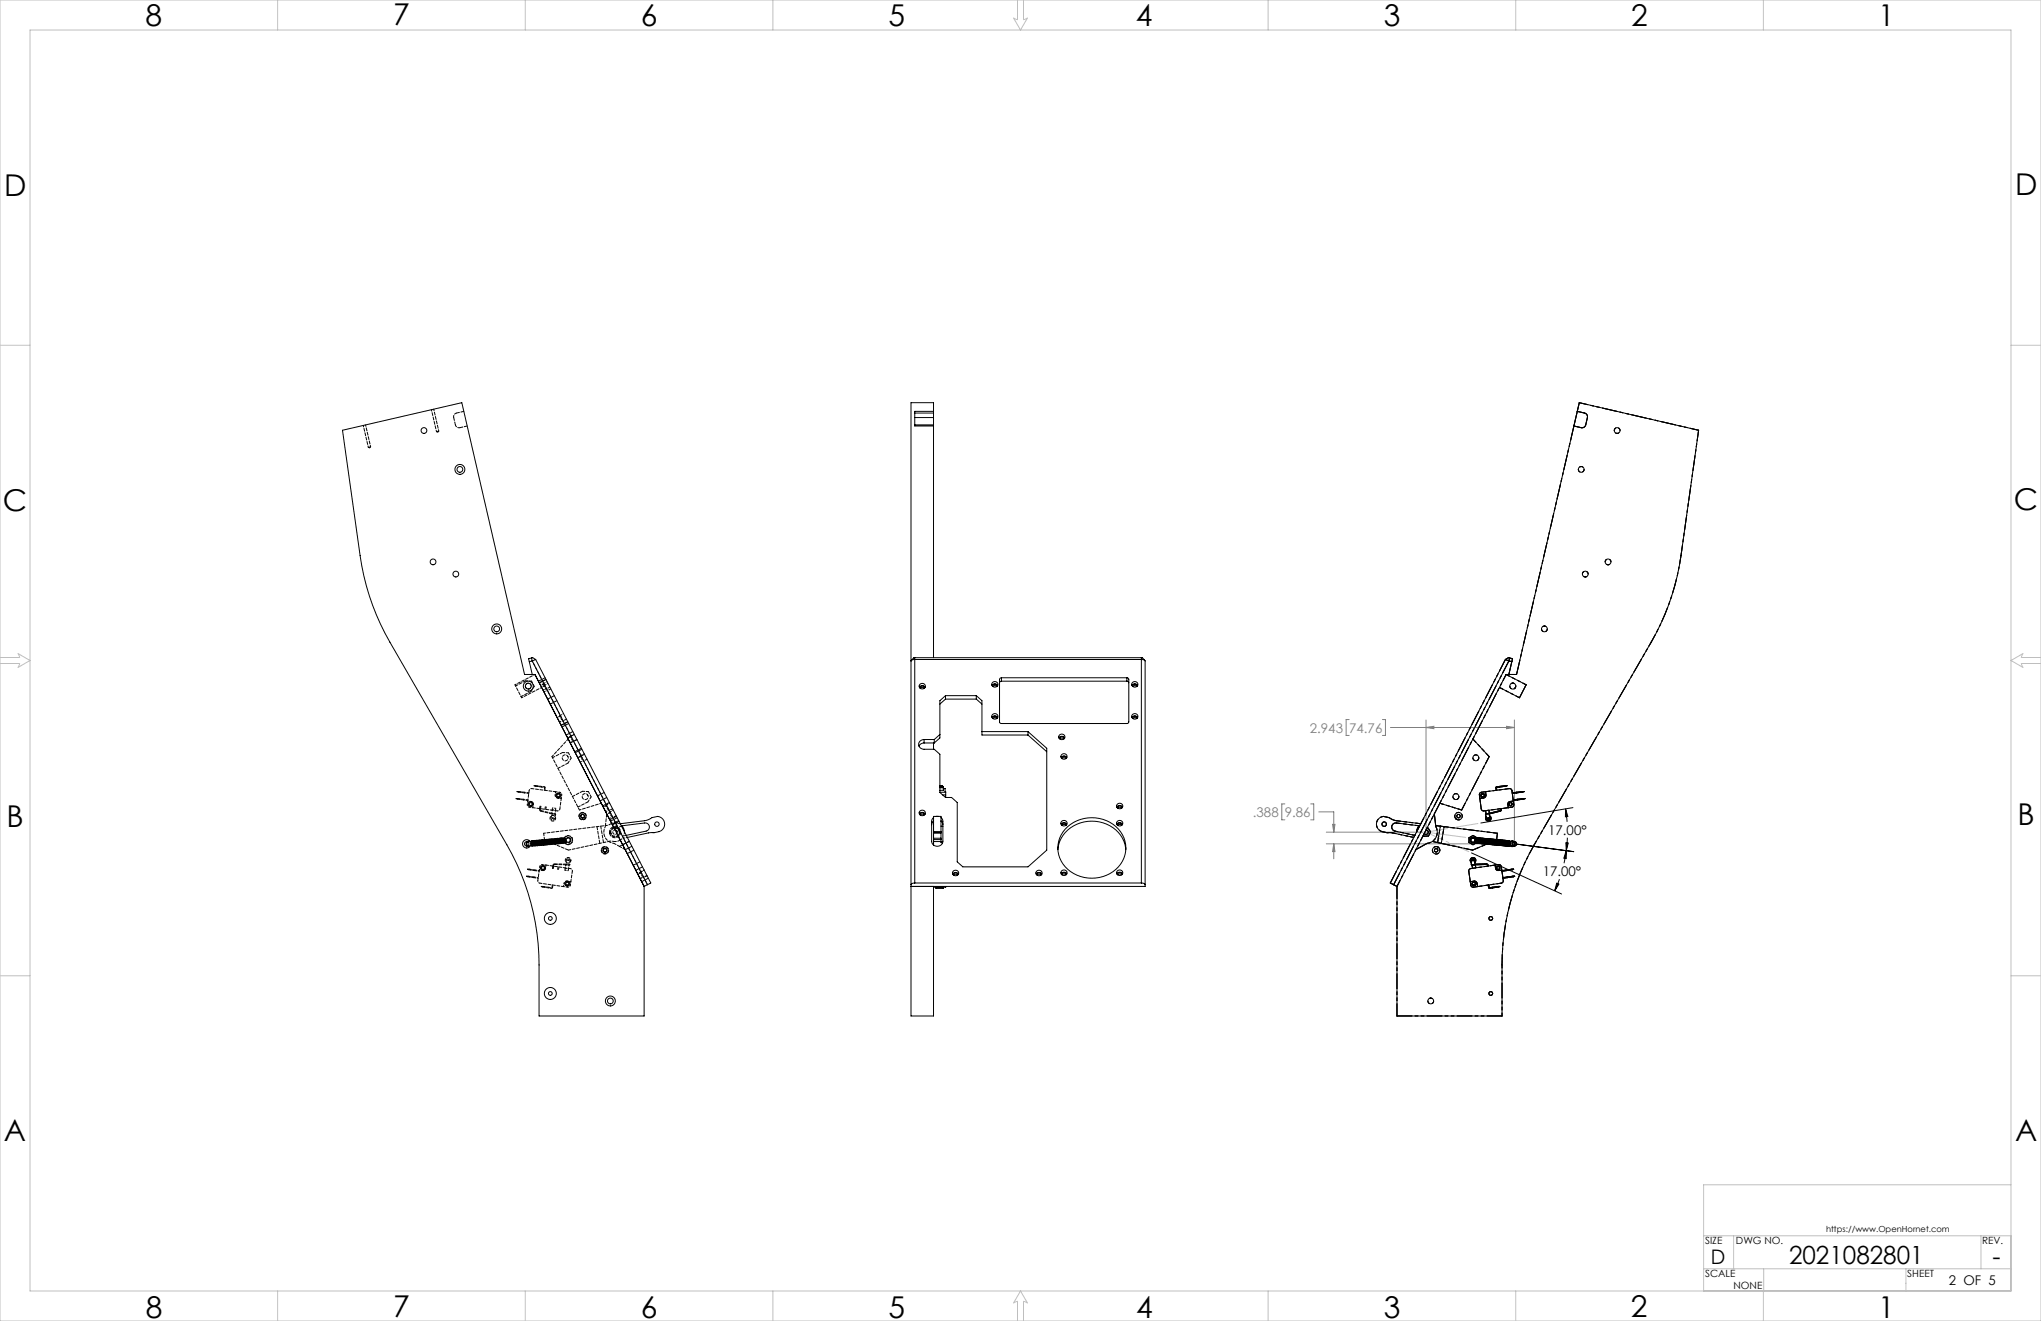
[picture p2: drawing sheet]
<svg xmlns="http://www.w3.org/2000/svg" width="864mm" height="559mm" viewBox="0 0 864 559" stroke-linecap="round" stroke-linejoin="round" font-family="sans-serif">
<defs><g id="words">
<g font-size="12.7" fill="#010000">
<text x="61.6" y="10.9">8</text>
<text x="166.4" y="10.6">7</text>
<text x="271.1" y="10.9">6</text>
<text x="375.9" y="10.9">5</text>
<text x="480.7" y="10.9">4</text>
<text x="585.5" y="10.9">3</text>
<text x="690.2" y="11">2</text>
<text x="794.7" y="10.9">1</text>
<text x="1.8" y="83">D</text>
<text x="852.6" y="82.4">D</text>
<text x="852.2" y="215.7">C</text>
<text x="1.1" y="216.3">C</text>
<text x="2.7" y="349.7">B</text>
<text x="853.7" y="349.1">B</text>
<text x="1.6" y="482.7">A</text>
<text x="852.6" y="482.5">A</text>
<text x="61.7" y="557.6">8</text>
<text x="166.4" y="557.2">7</text>
<text x="271.2" y="557.6">6</text>
<text x="376" y="557.6">5</text>
<text x="480.7" y="557.6">4</text>
<text x="585.6" y="557.6">3</text>
<text x="690.1" y="557.2">2</text>
<text x="794.7" y="557.6">1</text>
</g>
<g font-size="10.6" fill="#010000">
<text x="757" y="534.8">2021082801</text>
<text x="843.1" y="535.3">-</text>
</g>
<text font-size="8.5" fill="#010000" x="723.9" y="534.7">D</text>
<g font-size="5.6" fill="#808080">
<text x="554.2" y="309.9">2.943</text>
<text x="570.9" y="309.9">74.76</text>
<text x="530.1" y="345.6">.388</text>
<text x="543.6" y="345.6">9.86</text>
</g>
<g font-size="5.6">
<text x="655.1" y="353.1">17.00°</text>
<text x="652.8" y="370.7">17.00°</text>
</g>
<text font-size="5.6" fill="#010000" x="824.6" y="543.6">2 OF 5</text>
<g font-size="4.2" fill="#010000">
<text x="721.5" y="526.2">SIZE</text>
<text x="734.5" y="526.2">DWG NO.</text>
<text x="838.7" y="526.1">REV.</text>
<text x="721.5" y="540.3">SCALE</text>
<text x="733.5" y="545.3">NONE</text>
<text x="807" y="540.3">SHEET</text>
</g>
<text font-size="3.5" fill="#010000" x="772.7" y="521.2">https://www.OpenHornet.com</text>
</g></defs>
<g fill="none" stroke="#808080" stroke-width=".42">
<path d="M570.9 304.4h-1.3v6.7h1.3M584.9 304.4h1.3v6.7h-1.3M588.4 307.7h52.4M603.4 304.6v46.1M603.4 307.7l3.3-.5v1zM637.5 307.2l3.3 .5-3.3 .5zM640.8 304.6v51.1M543.7 340.1h-1.3v6.7h1.3M554.6 340.1h1.3v6.7h-1.3M558 343.4h6.4v8.6M561.2 352h40.9M561.2 356.9h78.3"/>
<path d="M563.9 348.7h1l-.5 3.3zM564.4 356.9v6.4M564.4 356.9l.5 3.4h-1z"/>
</g>
<path d="M642 357.1l23.9 3.2M662.4 342.2l1 3.2-1 .1zM662.4 342.2l.7 5.4M662.6 356.5l1 .1-.9 3.2zM662.7 359.8v3.4l-1-.2zM662.7 359.8l-.9 5.4M663.2 354.4l-.5 5.4M665.6 341.6l-39 6.5M622.6 360.8l38.1 17.4M658.7 373.6l.9 .4-1.8 2.9zM659.8 371.9l-2 5" fill="none" stroke="#000" stroke-width=".42"/>
<g fill="none" stroke="#c0c0c0" stroke-width=".42">
<path d="M0 0h863.6v558.8h-863.6zM12.7 12.7h838.2v533.4h-838.2zM117.5 0v12.7M222.3 0v12.7M327 0v12.7M430.5 0v8.3l-1.6-.7 2.9 5.1 2.9-5.1-1.6 .7v-8.3M536.6 0v12.7M641.4 0v12.7M746.1 0v12.7M0 146.1h12.7M850.9 146.1h12.7M0 278.1h8.3l-.7-1.6 5.1 2.9-5.1 2.9 .7-1.6h-8.3"/>
<path d="M863.6 278.1h-8.3l.7-1.6-5.1 2.9 5.1 2.9-.7-1.6h8.3M0 412.8h12.7M850.9 412.8h12.7M850.9 501.2h-130v44.9M720.9 536.7h130M720.9 522.8h130M733.6 522.8v13.9M746.3 536.7v9.4M806.5 536.7v9.4M838.2 522.8v13.9M117.5 546.1v12.7M222.3 546.1v12.7"/>
<path d="M327 546.1v12.7M430.5 558.8v-8.3l-1.6 .7 2.9-5.1 2.9 5.1-1.6-.7v8.3M536.6 546.1v12.7M641.4 546.1v12.7M746.1 546.1v12.7"/>
</g>
<path d="M640.8 356.9l-37.4-4.9" fill="none" stroke="#c0c0c0" stroke-width=".42" stroke-dasharray="15.2 1.3 1.3 1.3" stroke-dashoffset="-1.7"/>
<path d="M603.4 352l18.1 8.3" fill="none" stroke="#c0c0c0" stroke-width=".42" stroke-dasharray="15.2 1.3 1.3 1.3" stroke-dashoffset="7.2"/>
<path d="M603.4 352l21.9-3.6" fill="none" stroke="#c0c0c0" stroke-width=".42" stroke-dasharray="15.2 1.3 1.3 1.3" stroke-dashoffset="6"/>
<path d="M603.4 307.7l3.3-.5v1zM637.5 307.2l3.3 .5-3.3 .5zM563.9 348.7h1l-.5 3.3zM564.4 356.9l.5 3.4h-1z" fill="#808080"/>
<path d="M662.6 356.5l1 .1-.9 3.2zM662.4 342.2l1 3.2-1 .1zM658.7 373.6l.9 .4-1.8 2.9zM662.7 359.8v3.4l-1-.2z" fill="#000"/>
<g fill="none" stroke="#000" stroke-width=".42">
<path d="M387.1 174.7h7.9M387.1 179.7h7.9M387.1 176.6h7.9M395 179.7v.5M395 174.7v1.9M395 174.7v-4.4h-9.5v259.5h9.5v-54.8M395 176.6v3.1M395 174h-7.9v6.2h7.9M667.4 174l3.1 .7a1.59 1.59 0 0 1 1.2 1.9l-.7 3.1a1.59 1.59 0 0 1-1.9 1.2l-3.1-.7M395 180.2v98M666 180.2l2.2-9.9 50.5 11.7-7.4 53a101.6 101.6 0 0 1-12.6 36.7l-49.5 85.7a101.6 101.6 0 0 0-13.7 50.8v21.6h-44.4v-54.8M666 180.2l-24.3 105.1h-3.3"/>
<path d="M224.9 278.3l.5-.1 1.3 .8M224.9 278.3l.3 1.3M224.9 278.3l-1.2 .3 1.5 6.7M225.2 279.6l48.8 94.6M225.2 279.6l-1.2 .3M226.7 279l48.7 94.5-1.4 .7M226.7 279l-1.5 .6M385.5 279.6l.4-.4 1.2-.2h95.8l1.2 .2 .4 .4v95.4h-99M387.1 278.2l-.5 .1-1 1.1M387.1 278.2v95.3M387.1 278.2h95.8M482.9 278.2l.5 .1 1 1.1"/>
<path d="M482.9 278.2v95.3M637 279l-48.7 94.5 1.4 .7M637 279l1.4 .6M638.4 279.6l1.3 .3M638.4 279.6l-48.7 94.6M638.8 278.3l-.6-.1-1.2 .8M638.8 278.3l1.2 .3-1.6 6.7M638.8 278.3l-.4 1.3M226.4 285.3l33.3 64.8a1.98 1.98 0 0 1 2.3 1 1.98 1.98 0 0 1-.5 2.4M226.4 285.3h-4.4l-26.6-115-50.5 11.7 7.5 53a101.6 101.6 0 0 0 12.6 36.7l49.5 85.7a101.6 101.6 0 0 1 13.6 50.8v21.6h44.4v-54.8M226.4 285.3l46.1 89.7M389 290.8a1.32 1.32 0 0 1 1.2-.8 1.32 1.32 0 0 1 1.2 .8"/>
<path d="M389.2 291a1.11 1.11 0 0 1 1-.8 1.11 1.11 0 0 1 1.1 .8M389.4 291.1l.8-.3 .9 .3M400.1 294.3h13M400.1 294.3l-2.4 2.1v15.8l-2.4 2.1M400.1 294.3v1.4M400.1 295.7l-2.4 2.1M400.1 295.7h13M413.1 294.3l2.4 2.1v14.5h19.5M413.1 294.3v1.4M413.1 295.7l2.4 2.1M419.8 290a1.32 1.32 0 0 1 1.1-.8 1.32 1.32 0 0 1 1.2 .8M419.9 290.2a1.11 1.11 0 0 1 1-.8 1.11 1.11 0 0 1 1.1 .8"/>
<path d="M420.1 290.4l.8-.4 .9 .4M423.7 286.7l-.5 .2-.3 .5v17.9l.3 .6 .5 .2 53.4-.1 .5-.7v-17.9l-.2-.5-.6-.2M423.7 288.2l-.5 .2-.3 .5M423.7 286.7h53.1M423.7 286.7v1.5M423.7 288.2h53.1M476.8 288.2l.6 .2 .2 .5M476.8 286.7v1.5M479 290a1.32 1.32 0 0 1 1.2-.8 1.32 1.32 0 0 1 1.2 .8M479.1 290.2a1.11 1.11 0 0 1 1.1-.8 1.11 1.11 0 0 1 1 .8M479.3 290.4l.9-.4 .8 .4M637.3 285.3h1.1"/>
<path d="M637.3 285.3l-46.2 89.7M637.3 285.3l8.5 4.4-2.9 5.5-8.4-4.4M640.5 289.1h-.8M641.3 290.6l-.2 .4M391 314.3a2.33 2.33 0 0 0-2.2 1.3M391 312.8h4.3M391 312.8v1.5M391 314.3h4.3M395 314.3v2.7M395.3 312.8v1.5M397.7 310.7l-2.4 2.1M415.5 309.5h19.5"/>
<path d="M419.8 303.6a1.32 1.32 0 0 1 1.1-.8 1.32 1.32 0 0 1 1.2 .8M419.9 303.8a1.11 1.11 0 0 1 1-.8 1.11 1.11 0 0 1 1.1 .8M420.1 303.9l.8-.4 .9 .4M435 309.5l7.9 7v43.1l-7.9 7.1h-27.6l-2.4-2.1v-25.1l-2.4-2.2h-2.5l-2.4-2.1v-16.1l-2.4-2.1h-4.3a2.08 2.08 0 0 1-2.3-2.1 2.08 2.08 0 0 1 2.3-2.1M435 309.5v1.4M435 310.9l7.9 7.1M448.1 312.2a1.32 1.32 0 0 1 1.2-.7 1.32 1.32 0 0 1 1.2 .7M448.2 312.4a1.11 1.11 0 0 1 1.1-.8 1.11 1.11 0 0 1 1 .8M448.4 312.6l.9-.4 .9 .4M479 303.6a1.32 1.32 0 0 1 1.2-.8 1.32 1.32 0 0 1 1.2 .8M479.1 303.8a1.11 1.11 0 0 1 1.1-.8 1.11 1.11 0 0 1 1 .8M479.3 303.9l.9-.4 .8 .4"/>
<path d="M623.2 312.6l6.9 7.5-11.6 22.5-9.3-2.8M397.7 332.3h1.1M397.7 335.1h2.5M397.7 332.8h1.5M397.7 333.2h1.5M397.7 332.5h.1M398.1 332.3h.7M398.8 332.3l.4 .5M398.8 336.3h1.4M399.2 332.8v.4M399.2 333.6h.7l.3 1.5M399.2 333.2v1.1h-1.5"/>
<path d="M399.2 333.6h.7M400.2 335.1v1.2M400.2 336.3v1M449 320.5a1.32 1.32 0 0 1 1.2-.8 1.32 1.32 0 0 1 1.2 .8M449.1 320.7a1.11 1.11 0 0 1 1.1-.8 1.11 1.11 0 0 1 1.1 .8M449.3 320.9l.9-.4 .9 .4M626.3 335.4l12.9-1.7 .5 .7 .7 6.5-.7 .6-12.4 1.4-.6-.7-.7-5.9zM626.8 335.9l.9-.2a.85 .85 0 0 1 .6 .7 .85 .85 0 0 1-.4 .8l-1.1-.2zM628.6 334.9l.1 1.4a1.1 1.1 0 0 1-.9 1.2l-1.6 .2M634.5 332.7v.2M636.9 332.3l-3.8 .6v1.4M636.9 332.3h.7l-.6 .3"/>
<path d="M636.9 332.3l.1 .3M637 332.6l-3.8 .5 .1 1.2M640.3 338.9l-1.4 .1a1.1 1.1 0 0 0-.9 1.3l.2 1.4M641.7 335.1v.3M642.1 338.1v.3M644.2 334.8l-4.3 .6M644.2 334.8v.3M644.2 334.8h.6l-.6 .3M644.2 335.1l-4.3 .5M644.6 337.8l-4.3 .6M644.6 337.8v.2M644.6 337.8h.6l-.6 .2"/>
<path d="M644.6 338l-4.3 .6M223 356l-.1 .2a1.19 1.19 0 0 0 .2 1.7M223.4 356.1l-.5 .7 .5 .9M260.2 351.1l.9 .5-.1 1M262.4 348.4l10.6-1.3 1.9-.7a4.6 4.6 0 0 1 4.9-.5 3.3 3.3 0 0 1 1.4 3.2 3.3 3.3 0 0 1-2.3 2.7l-4.4 .5-9.1 2M264.2 351.9l-.4-1.6-.6-1 9.5-1.2a1.75 1.75 0 0 1 2 1.4 1.75 1.75 0 0 1-1.3 2.1l-8.4 1.8M389 344.4a1.32 1.32 0 0 1 1.2-.8 1.32 1.32 0 0 1 1.2 .8M389.2 344.6a1.11 1.11 0 0 1 1-.8 1.11 1.11 0 0 1 1.1 .8M389.4 344.8l.8-.4 .9 .4M394.2 348.9l.8-1.6v10.2M395 345.4h3.2v6.4h-3.2zM395 352.2l3.2 .1z"/>
<path d="M395 355.2v.8h3.2M395 345.8l-.8 1.6v8.5a2.4 2.4 0 0 0 2.4 2.1 2.4 2.4 0 0 0 2.4-2.1v-8.5l-.8-1.6M395 355.2h3.2M396 345.4h1.1M398.2 354.6h-3.2v.6M398.2 354.6v.6M398.2 355.2v.8M398.2 347.3l.8 1.6M398.2 347.3h.1M398.2 351.8v2.8M398.2 356v.4l.6 .2M398.2 349.5l.8 .1"/>
<path d="M447.6 359.4a14.3 14.3 0 0 1 19.1-11.3 13.1 13.1 0 0 1 9.7 11.3M449 348.7a1.32 1.32 0 0 1 1.2-.7 1.32 1.32 0 0 1 1.2 .7M449.1 348.9a1.11 1.11 0 0 1 1.1-.8 1.11 1.11 0 0 1 1.1 .8M449.3 349.1l.9-.4 .9 .4M450.7 350.7a15.2 15.2 0 0 1 24.9 3.8 12.9 12.9 0 0 1-12 16.9 13.7 13.7 0 0 1-15.9-14.1 12 12 0 0 1 3-6.6zM472.6 348.7a1.32 1.32 0 0 1 1.2-.7 1.32 1.32 0 0 1 1.2 .7M472.6 341.5a1.32 1.32 0 0 1 1.2-.8 1.32 1.32 0 0 1 1.2 .8M472.7 348.9a1.11 1.11 0 0 1 1.1-.8 1.11 1.11 0 0 1 1 .8M472.7 341.7a1.11 1.11 0 0 1 1.1-.8 1.11 1.11 0 0 1 1 .8M472.9 349.1l.9-.4 .8 .4M472.9 341.8l.9-.3 .8 .3M599.4 351.9l.4-1.6 .7-1-9.5-1.2a1.75 1.75 0 0 0-2.1 1.4 1.75 1.75 0 0 0 1.3 2.1l8.5 1.8"/>
<path d="M601.2 348.4l-10.6-1.3-1.9-.7a4.6 4.6 0 0 0-4.9-.5 3.3 3.3 0 0 0-1.4 3.2 3.3 3.3 0 0 0 2.4 2.7l4.3 .5 9.1 2M603.4 351.1a.95 .95 0 0 1 .8 1.4 .95 .95 0 0 1-1.6 .1M603.8 350.3h.5l1 1.6-.9 1.7-1.9 .1-.2-.4M606.9 344.3l.6 5.3a4.8 4.8 0 0 1-3.7 7.2l-4.7 2.6M607.5 349.2l26.1 3.3-.3 2.6M609.5 349.5l-1.2 6.9M611 349.7l-1.1 7.1M623.3 354.5l.7 .4 .2 .6M623.3 354.4l-.6 .3M623.4 354.2l.8 .5 .2 .8M623.4 354.2l-.1 .2M623.4 354.2l-.1 .3"/>
<path d="M624.2 355.5h.2M624.2 355.5h.1M624.2 355.5l.1 1.1M624.2 355.4a.97 .97 0 0 1-1.7 .6 .97 .97 0 0 1 .5-1.7 1.15 1.15 0 0 0-.7 1.8 1.15 1.15 0 0 0 1.8 .1M624.4 355l.2-.7 .1 2.1M624.4 355.5h.1M624.4 355.5v.9M624.5 355.5v1h.2M624.5 354.6v.9M624.8 354.6l.2-.2v2M624.8 354.6v.8a.78 .78 0 0 0 .2 1.3M625 354.4l-1.7-1-1.7 1v1.9l1.7 1 1.2-.7"/>
<path d="M625.1 354.5v-.1a.93 .93 0 0 1 .2 1.4l-.1 .6M625.1 354.7l-.1 1.9h.3M625.4 354.6v-.1a.8 .8 0 0 1 .2 1.3l-.1 1-.1-2.1M625.7 354.7l-.1 1.8 .1 .3 .2-.2M625.7 354.5l.2 2M626 354.6l.1-.1 .2 .2-.1 1.8M626 354.8l-.1 1.8 .2 .2 .1-.1M626.3 354.7l.2-.1v1.9M626.3 354.8v2l.2-.2M626.6 354.8l-.1 1.7 .3 .3M626.7 354.6l.1 2M626.9 354.8l-.1 2.1 .3-.2"/>
<path d="M627 354.6l.1 2M627.2 354.8l.2-.2-.1 2M627.2 354.9l-.1 1.8 .2 .2 .1-.1M627.5 354.9l-.1 1.8 .1 .3 .2-.3M627.6 354.6l.1 2.2M627.8 354.8l.2 .1v1.8M627.8 354.9v.8a.82 .82 0 0 0 .2 1.2v-.1M628 354.9l.3-.1v1.9M628.1 355l-.1 1.8 .2 .2M628.3 354.9l.3-.2-.1 2M628.4 355l-.1 1.9 .2 .2 .1-.3M628.6 342.9l.2 1.3h.7"/>
<path d="M628.7 354.9l.2-.2-.1 2.4-.1-2.1M629 355l.1 2.1-6 2.5-17-3.7M629 354.8l.2 .2v1.8M629.2 354.9h.3l-.1 1.9M629.3 355.1l-.1 1.8 .1 .2 .2-.1M629.5 355l.3-.2-.1 2.4-.1-2.1M629.9 355l.2-.2v2.1M629.9 355.1l.1 2.1M630 342.7v1.4M630.2 355.2l-.1 1.9 .3-.1M630.2 354.9l.1 2M630.3 345.1a1.2 1.2 0 0 1 .5 1.6 1.2 1.2 0 0 1-1.7 .5 1.2 1.2 0 0 1-.3-1.8"/>
<path d="M630.4 355.1l.1-.2a.85 .85 0 0 1 .2 1.3l-.1 .7M630.5 355.2l-.1 1.8 .3 .1M630.8 355.1l.2-.1v.4l-.1 1.9-.1-2.1M631.1 355.2l-.1 1.8 .3 .1M631.1 355l.2 .2v1.8M631.3 355.2h.3l-.1 1.8M631.4 355.3l-.1 .8a.77 .77 0 0 0 .2 1.2M631.7 355.2h.2v1.9M631.7 355.3v2l.2-.2M632 355.2h.2v1.9M632 355.3l.1 2.1M632.5 357.1v-2l-.3 2 .2 .3"/>
<path d="M632.5 355.2h.3l-.1 1.9M632.6 355.4l-.1 1.9h.3M632.8 355.3l.1-.1a1.29 1.29 0 0 1 .2 1.7l-.1 .6-.1-2.1M633.2 355.4l-.1 1.8 .3 .2M633.2 355.2a.8 .8 0 0 1 .2 1.3v.7M633.4 355.4l.3-.1-.1 1.9M633.5 355.5l-.1 1.8 .2 .2M633.8 355.3l.2 .2-.1 1.7M633.8 355.5l-.1 1.8 .2 .2M634 355.4l.3-.1v2M634.1 355.5l.1 2M634.6 357.3l-.1-2.1-.2 2 .2 .4"/>
<path d="M634.6 355.5h.3l-.1 1.8M634.7 355.6l-.1 1.8 .1 .2 .2-.1M634.9 355.5l.3-.2v2.1M635 355.6l.1 2M635 342.1l-.2 .8-6.3 1.6 .5 1.8a.76 .76 0 0 0 .9 .6 .76 .76 0 0 0 .6-.9l-.5-1.9M635.3 342v.6l-.4 .5-4.8 1.2M635.3 355.6l-.1 1.7 .1 .4 .2-.2M635.3 355.4l.2 2M635.5 355.6l.3-.2-.1 2M635.6 355.7l-.1 1.8 .2 .2M635.8 355.6l.3-.2v.3l-.1 1.7M635.9 355.7l-.1 1.8 .3 .1"/>
<path d="M636.3 355.4v2.4l-.1-2.1M636.4 355.7l.3-.2v2M636.5 355.7l-.1 1.7 .1 .4 .2-.2M636.7 355.7l.2-.2 .1 .3-.1 1.7M636.8 355.8l-.1 1.9h.3M637 355.7l.3-.2-.1 2.1M637.1 355.8v2.1l.2-.3M637.3 355.7l.2-.2 .1 2.1M637.4 355.8l.1 2.1M637.8 357.6v-2.1l-.2 2.3 .3-.1M637.9 355.8l.1-.2a.88 .88 0 0 1 .2 1.3l-.1 .7M638 355.9l-.1 1.9h.3"/>
<path d="M638.2 355.8h.3l-.1 2.2-.1-2.1M638.5 355.8l.2-.2 .1 2.1M638.6 355.9v2.1l.2-.5M638.8 356.8h.1M639.9 356l-.6 .2-.4 .7M639.9 356a.9 .9 0 0 1 .8 1 .9 .9 0 0 1-1 .8 .9 .9 0 0 1-.8-1h-.1M640 355.7l-1.2 .6M640 355.7a1.19 1.19 0 0 1 .8 1.9 1.19 1.19 0 0 1-2-.2M640 355.7l-.1 .3M640.3 356.1l-.5 .8 .4 .8M640.6 356a.95 .95 0 0 1 1.1 1 .95 .95 0 0 1-1.1 .9M274 374.2l-1.5 .8"/>
<path d="M387.1 373.5l-1.2 .2-.4 .5M387.1 373.5h95.8M396 375.5v.3h3.2v-.3M396 375.5h3.2M396 375.3v.2M399.2 375.3v.2M400.2 375v.3h-5.2M403.1 369.8a1.32 1.32 0 0 1 1.2-.8 1.32 1.32 0 0 1 1.2 .8M403.3 370a1.11 1.11 0 0 1 1-.8 1.11 1.11 0 0 1 1.1 .8M403.5 370.2l.8-.4 .9 .4M438.4 369.8a1.32 1.32 0 0 1 1.2-.8 1.32 1.32 0 0 1 1.2 .8M438.6 370a1.11 1.11 0 0 1 1-.8 1.11 1.11 0 0 1 1.1 .8"/>
<path d="M438.8 370.2l.8-.4 .9 .4M449 369.7a1.32 1.32 0 0 1 1.2-.8 1.32 1.32 0 0 1 1.2 .8M449.1 369.9a1.11 1.11 0 0 1 1.1-.8 1.11 1.11 0 0 1 1.1 .8M449.3 370.1l.9-.4 .9 .4M472.6 369.7a1.32 1.32 0 0 1 1.2-.8 1.32 1.32 0 0 1 1.2 .8M472.7 369.9a1.11 1.11 0 0 1 1.1-.8 1.11 1.11 0 0 1 1 .8M472.9 370.1l.9-.4 .8 .4M482.9 373.5l1.2 .2 .4 .5M589.7 374.2l1.4 .8M621.8 367.7l12.9-1.9 .5 .8 .8 6.4-.8 .6-12.3 1.6-.6-.8-.8-5.8zM622.1 373l1.6-.3a1.1 1.1 0 0 1 1.3 1l.2 1.3M623 373.3l.9-.3a.85 .85 0 0 1 .6 .7 .85 .85 0 0 1-.4 .9l-1.1-.2z"/>
<path d="M623.5 365.8l-.6 .3 .2 1.2M624 365.8l.4 1.3M624.1 364.8a1.2 1.2 0 0 0 0-1.7 1.2 1.2 0 0 0-1.7 0 1.2 1.2 0 0 0 .1 1.8M624.1 365.6l5-.2 .5 .4 .1 .6M624.1 365.8l-.1-1.9a.76 .76 0 0 0-.7-.8 .76 .76 0 0 0-.8 .8l.1 2 6.5-.2 .3 .7M629.7 374.4l.4 1.4 3.9-.6M630 374.3l.2 1.2 3.7-.5M631.4 375.3l.1 .3M632.6 365.9l.2 1.4a1.1 1.1 0 0 0 1.3 .9l1.3-.2M633.9 375l.1 .2M633.9 375h.7l-.6 .2M637.3 368v.3"/>
<path d="M637.7 371l.1 .3M639.8 367.7l-4.3 .6M639.8 367.7v.2M639.8 367.9l-4.3 .6M640.2 370.6l-4.3 .7M640.2 370.6h.7l-.7 .3M640.2 370.6v.3M640.2 370.9l-4.3 .6M640.4 367.7h.1M640.4 367.7h-.6M640.5 367.7l-.7 .2"/>
<circle cx="179.4" cy="182.1" r="1.23"/>
<circle cx="194.6" cy="198.6" r="1.23"/>
<circle cx="194.6" cy="198.6" r="2.11"/>
<circle cx="669.1" cy="198.6" r="1.23"/>
<circle cx="684.3" cy="182.1" r="1.23"/>
<circle cx="183.2" cy="237.7" r="1.23"/>
<circle cx="680.4" cy="237.7" r="1.23"/>
<circle cx="192.9" cy="242.8" r="1.23"/>
<circle cx="670.8" cy="242.8" r="1.23"/>
<circle cx="210.2" cy="266" r="2.11"/>
<circle cx="210.2" cy="266" r="1.23"/>
<circle cx="653.5" cy="266" r="1.23"/>
<circle cx="223.5" cy="290.2" r="2.11"/>
<circle cx="223.5" cy="290.2" r="1.23"/>
<circle cx="390.2" cy="290.2" r="1.25"/>
<circle cx="420.9" cy="289.5" r="1.25"/>
<circle cx="480.1" cy="289.5" r="1.25"/>
<circle cx="640.1" cy="290.2" r="1.26"/>
<circle cx="420.9" cy="303" r="1.25"/>
<circle cx="449.2" cy="311.7" r="1.25"/>
<circle cx="450.1" cy="320" r="1.25"/>
<circle cx="480.1" cy="303" r="1.25"/>
<circle cx="236.3" cy="336.5" r=".61"/>
<circle cx="236.3" cy="336.5" r="1.09"/>
<circle cx="616" cy="337" r="1.26"/>
<circle cx="624.5" cy="320.6" r="1.26"/>
<circle cx="627.4" cy="336.5" r=".61"/>
<circle cx="222.9" cy="356.9" r=".95"/>
<circle cx="222.9" cy="356.9" r="1.77"/>
<circle cx="224.6" cy="340.1" r="1.09"/>
<circle cx="224.6" cy="340.1" r=".61"/>
<circle cx="246.5" cy="345.2" r=".73"/>
<circle cx="246.5" cy="345.2" r="1.43"/>
<circle cx="246.5" cy="345.2" r=".82"/>
<circle cx="256" cy="359.7" r=".82"/>
<circle cx="256" cy="359.7" r="1.43"/>
<circle cx="256" cy="359.7" r=".73"/>
<circle cx="278" cy="348.6" r=".95"/>
<circle cx="390.2" cy="343.8" r="1.25"/>
<circle cx="450.1" cy="348.2" r="1.25"/>
<circle cx="473.7" cy="348.2" r="1.25"/>
<circle cx="473.7" cy="340.9" r="1.25"/>
<circle cx="585.7" cy="348.6" r=".95"/>
<circle cx="607.7" cy="359.7" r="1.59"/>
<circle cx="607.7" cy="359.7" r=".73"/>
<circle cx="617.1" cy="345.2" r="1.59"/>
<circle cx="617.1" cy="345.2" r=".73"/>
<circle cx="629.7" cy="346.1" r=".18"/>
<circle cx="629.7" cy="346.1" r=".19"/>
<circle cx="639.1" cy="340.1" r=".77"/>
<circle cx="639.1" cy="340.1" r=".61"/>
<circle cx="229.7" cy="367.2" r="1.09"/>
<circle cx="229.7" cy="367.2" r=".61"/>
<circle cx="240" cy="373.8" r=".61"/>
<circle cx="240" cy="373.8" r="1.09"/>
<circle cx="404.3" cy="369.2" r="1.25"/>
<circle cx="439.6" cy="369.2" r="1.25"/>
<circle cx="450.1" cy="369.1" r="1.25"/>
<circle cx="473.7" cy="369.1" r="1.25"/>
<circle cx="623.3" cy="363.9" r=".18"/>
<circle cx="623.6" cy="373.8" r=".61"/>
<circle cx="633.9" cy="367.2" r=".77"/>
<circle cx="633.9" cy="367.2" r=".61"/>
<circle cx="232.9" cy="388.5" r="2.54"/>
<circle cx="232.9" cy="388.5" r=".79"/>
<circle cx="630.8" cy="388.5" r=".79"/>
<circle cx="232.9" cy="420.3" r="2.54"/>
<circle cx="232.9" cy="420.3" r=".79"/>
<circle cx="258.3" cy="423.4" r="1.23"/>
<circle cx="258.3" cy="423.4" r="2.11"/>
<circle cx="605.4" cy="423.4" r="1.23"/>
<circle cx="630.8" cy="420.3" r=".79"/>
</g>
<g fill="none" stroke="#000" stroke-width=".42" stroke-dasharray="1.3 .6" stroke-dashoffset=".6">
<path d="M153.7 180l2.2 9.3M182.5 173.3l2.2 9.3M156.8 189l-2.1-9.3M185.7 182.4l-2.2-9.3M217.9 289.7l8.5-4.4M220.7 295.2l8.5-4.4M229.8 291.9l1.1-.6M229.9 289.4l-1.1 .6M230.1 292.7l1.2-.6M230.2 290l.6 1.1M230.3 290.2l-1.1 .6M230.8 291.1l.6 1.2"/>
<path d="M236.7 305.5l1.2-.6M236.8 302.8l.6 1.1M236.9 303l-1.2 .5M237.4 303.9l.5 1.1M241.2 314.1l1.1-.6M241.3 311.5l.5 1.1M241.3 311.6l-1.1 .6M241.8 312.6l.6 1.1M245.5 319.7l.6 1.2M245.6 319.9l-1.1 .6M229.2 332.9l1.2 .2M230.4 332.8l-1.2-.1"/>
<path d="M245.5 322.4l1.1-.6M246.1 320.9l.6 1.1M225.2 355.9l.5 2a1.63 1.63 0 0 0-.2-2.1l.1 .8a.78 .78 0 0 0 .4 1.2v-2l-.2 .2 .5 1.9-.1-2.1M226.1 355.9l.4 2 .1-2.1h-.2l.4 2 .1-2-.3-.1 .4 2.1a1.15 1.15 0 0 0 .2-1.6l-.1-.5M227 355.8l.4 2v-2.1l.3 2.1 .1-2.2a1.78 1.78 0 0 0 .3 2.1l-.2-2M228.4 357.4l-.4-2.1-.1 2.2 .2-.1-.4-2a1.83 1.83 0 0 0 .1 2.1l-.4-2.1-.1 2.1M231.5 355.4l.4 2 .1-2.1h-.3l.5 2 .1-1.9-.3-.2 .5 2.1 .1-2M231.6 357.1v-.4a1.29 1.29 0 0 0-.5-1.6l.1 2.1 .2-.1-.5-2v2.1h.2l-.5-2.1 .1 2.1M233.6 355.2l.4 2v-2.2a1.8 1.8 0 0 0 .3 2.1l.1-2-.3-.1 .5 2.1v-2M233.7 346.1l.4 .1-.4-.1M236.1 356.7l-.2-1.8-.3-.3 .2 2.1-.4-2.1-.1 2.2 .3-.2-.5-1.9 .1 2.1M237 356.6l-.4-2-.1 2.1 .2-.3-.4-1.8v2.1a1.76 1.76 0 0 0-.3-2.1l-.1 2"/>
<path d="M238.6 356.1v.4l.2-.2-.4-1.9a1.79 1.79 0 0 0 .2 2.1l-.5-2.1 .1 2.1M239.1 356.4l-.3-2M245.2 342.6l9.2-2.8M256.1 349.6a4.8 4.8 0 0 0 3.7 7.2M256.3 343.4l1.1-.6M256.3 340.7l.6 1.1M256.4 340.9l-1.1 .6M256.9 341.8l.6 1.1M257.8 346.3l1.1-.6M257.8 343.6l.6 1.2M257.9 343.8l-1.1 .6M258.4 344.8l.6 1.1"/>
<path d="M260 350.6l1.1-.5M260.1 348l.5 1.1M260.2 348.1l-1.2 .6M260.6 349.1l.6 1.1M261 352.6a.95 .95 0 0 1-1.6-.1 .95 .95 0 0 1 .8-1.4M265 353.4l-1.1 .2M232.2 375.3l1.2 .2M233.4 375.8l-1.2-.2M240.2 363.9h.3h-.3M240.6 363.9h-.4h.4M270.8 371.6l1.1-.6M270.9 371.7l1.1-.6"/>
<path d="M270.9 369l.6 1.2M270.9 369.1l-1.1 .6M271 369.2l-1.1 .6M271.5 370.2l.6 1.1"/>
</g>
<g fill="none" stroke="#000" stroke-width=".42" stroke-dasharray="1.3 .6" stroke-dashoffset=".7">
<path d="M225.2 279.6l48.8 94.6M224.7 339l-1.4-.1M235.1 334.9l-.2 1.4M223.7 356l.7 .2 .3 .7M225.5 341.7l.1-1.4M233.7 342.5l1.4 .2M234.9 344.2l-1.4-.2M234.9 356.8l-.4-2.1v2.1l-.3-2-.1 2 .3 .1-.5-2.1v2.1M235.1 346.3a1.2 1.2 0 0 1-1.8 .9 1.2 1.2 0 0 1-.1-2 1.2 1.2 0 0 1 1.9 .6v.5M235.2 341.9l-1.4-.2M239.5 355.5l.1-.6 .7-.4M257.9 355.9h1.4"/>
<path d="M258.1 348.7l-1.3 .5M262.7 355.2l1.2-.6M229.6 368.2l-1.4-.2M231 365.9l-.2 1.4M238.5 375l.2-1.3M239 368.1l1.5 .2M239.2 367.3l1.4 .2M240.8 366.1l-1.4-.2M241.6 364.1a1.2 1.2 0 0 1-1.8 .8 1.2 1.2 0 0 1-.1-2 1.2 1.2 0 0 1 1.8 .7l.1 .5"/>
</g>
<g fill="none" stroke="#000" stroke-width=".42" stroke-dasharray="1.3 .6" stroke-dashoffset=".8">
<path d="M223.3 338.9l-.2 1.4M223.9 334.4l.4-.6 .7-.2M235.8 337.5l1.7 .2M236.8 335.1l.7 .4 .2 .8M237.5 337.7l.2-1.4M224 341.5l-.7-.4-.2-.8M224 341.5l1.5 .2M233.6 344.3l1.5 .4M233.7 342.5l-.2 1.5M235.1 342.7l-.2 1.5M235.1 344.5l-1.5-.4M236.9 342.2l-.4 .6-.7 .2"/>
<path d="M265.4 354.3l-1.5 .3M228.4 373.6l-.6-.4-.2-.8M228.4 366.6l-.2 1.4M228.4 366.6l.4-.7 .7-.2M231 365.9l-1.5-.2M239.4 365.9l-.2 1.4M239.6 365.8l1.5 .1M239.9 372.7l1.6 .3M240.6 367.5l.2-1.4M241.1 365.6h-1.5M241.3 374.4l.2-1.4M241.3 374.4l-.4 .7-.7 .2"/>
<path d="M241.3 367.4l.7 .4 .2 .8"/>
</g>
<path d="M220.7 295.2l-2.8-5.5M229.8 289.2l.4 .8M223.1 357.9l.8 .2M223.7 355.7l-.7 .3M227.5 357.5l-.4-2.1-.1 2M231.2 355.4l.4 2v-2.1M233.2 346a.76 .76 0 0 0 .5 .9 .76 .76 0 0 0 .9-.6M237.8 354.8l.4 2v-2M242.2 355a1.9 1.9 0 0 0-2.9-1.2 1.9 1.9 0 0 0 .1 3.2 1.9 1.9 0 0 0 2.9-1.4l-.1-.6M247.5 346.4a1.59 1.59 0 0 0-.3-2.6 1.59 1.59 0 0 0-2.3 1.4 1.59 1.59 0 0 0 2.2 1.5l.4-.3M255.1 358.4a1.59 1.59 0 0 1 2.4 1 1.59 1.59 0 0 1-1.9 1.8 1.59 1.59 0 0 1-.9-2.5l.4-.3M239.6 363.9a.76 .76 0 0 1 .8-.8 .76 .76 0 0 1 .7 .8" fill="none" stroke="#000" stroke-width=".42" stroke-dasharray="1.3 .6" stroke-dashoffset=".4"/>
<g fill="none" stroke="#000" stroke-width=".42" stroke-dasharray="1.3 .6" stroke-dashoffset="1">
<path d="M231 291.5l1.7-.8M231.4 292.3l1.7-.9M231.5 288.3l-1.7 .9M231.9 289.1l-1.7 .9M237.9 305l1.8-.8M238.5 301.9l-1.7 .9M242.4 313.7l1.7-.8M242.9 310.5l-1.6 1M247.2 318.8l-1.7 .9M235.8 337.2a.85 .85 0 0 1-.4-.8 .85 .85 0 0 1 .6-.7M236.7 335.8a.85 .85 0 0 1 .4 .8 .85 .85 0 0 1-.6 .7M246.7 322l1.7-.8"/>
<path d="M258 339.8l-1.7 .9M224.7 356.8l-.3 .8-1 .1M233.6 344.1l-.4 1.9M234.6 346.3l.5-1.8M238.7 354.4l1.7-1M238.7 356.4v-2M240.4 353.4l1.7 1M240.4 357.3l-1.7-.9M242.1 354.4v1.9M242.1 356.3l-1.7 1M257.5 342.9l1.7-.8M258.3 351.9l1.1-1.6"/>
<path d="M259 345.9l1.7-.8M259.2 353.6l-.9-1.7M259.4 350.3l1.9 .1M259.5 342.7l-1.7 .9M261.1 353.7l-1.9-.1M261.2 350.2l1.7-.8M261.3 350.4l.9 1.7M261.7 347l-1.6 1M262.2 352.1l-1.1 1.6M239.6 365.8v-1.9M239.8 373a.85 .85 0 0 0-.7 .7 .85 .85 0 0 0 .4 .9M240.2 374.7a.85 .85 0 0 0 .6-.7 .85 .85 0 0 0-.4-.9"/>
<path d="M241.1 365.9v-2M272 371.2l1.7-.8M272.1 371.3l1.7-.8M272.5 368l-1.6 .9M272.6 368.1l-1.7 .9"/>
</g>
<g fill="none" stroke="#000" stroke-width=".42" stroke-dasharray="1.3 .6">
<path d="M192.7 179.7l-.7-3.1M193.2 174.7l3.1-.7M155.9 189.3l.5 .1M156.4 189.4l.4-.4M184.7 182.6l.5 .2M185.2 182.8l.5-.4M197.7 180.2l-3.1 .7M228.2 288.9l2.8-1.5M230.6 286.7l-2.8 1.5M231 287.4l-2.8 1.5M232.8 297.8l2.8-1.4M234.5 294.3l-2.8 1.4"/>
<path d="M237.4 306.8l2.9-1.5M237.8 307.5l2.8-1.4M240.3 305.3l-2.9 1.5M242.4 309.5l-2.8 1.4M243 310.7l-2.8 1.5M244.1 312.8l-2.8 1.5M246 316.5l-2.8 1.5M246.2 317l-2.8 1.4M218.4 337.9v-.1M218.8 334.9v-.1M219 338l.1-.2M219.4 335.1l.1-.3"/>
<path d="M219.7 337.9l-.1 .2M220.1 334.9l-.1 .2M220.3 338.2v-.2M220.7 335.2v-.2M221.6 338.1l-.1 .3M222 335.1l-.1 .3M226 332.4v-.1M226.7 332.3v.3M227.3 332.4v.3M227.9 332.8v-.3M229.2 332.7v.2M230.4 333.1l.1 .1"/>
<path d="M230.4 332.8l.3 .4M244.5 320.5l2.8-1.4M253.9 338.8l2.8-1.5M255.6 335.2l-2.8 1.5M223.4 356.1l.3-.1M223.7 355.7v.3M223.7 356v-.3M223.7 356h.1M224.7 356.9h.1M224.7 356.9l.3-.1M224.7 356.8v.1M225 356.8h-.3"/>
<path d="M225 356.8h.1M227 357.5h.2M228.4 341.8l-.1 .6M228.6 342.4l.1-.6M228.6 342.4l.3 .5M228.7 341.8h-.3M228.9 341.1l-.4-.1M229.2 355.5h.1M229.5 355.5l.3 2.1 .1-2.2a1.8 1.8 0 0 0 .3 2.1v-2M230.1 355.5l.1 1.8 .3 .1-.1-2 .3 2.1v-2.1M231.1 341.4l-.4-.1M232.7 355.2l.4 2.1v-2.2a1.72 1.72 0 0 0 .3 2.1v-2.1"/>
<path d="M232.8 355.2h-.1M233 357h.2l-.4-2.1-.2 .6 .2 1.4-.4-2v2M233.6 356.9h.1M233.7 356.9l-.4-2.1v2.2l.2-.2-.4-1.9a.78 .78 0 0 0-.2 1.3l.1 .7M234.6 355h-.1M236 356.7h.1M238.8 354.6l-.1 .2M239.4 355.5h.1M239.5 355.5h.1M240.3 354.4h.1M255 340.9l2.8-1.4M255.4 356.4l-1.2-6.9"/>
<path d="M259.1 348.9l2.8-1.5M260.8 345.3l-2.8 1.4M261.1 345.9l-2.8 1.5M263.5 357.3l2.8-1.4M264.5 359.4l2.9-1.4M222.8 370.6v.1M223.2 367.7h.1M223.4 370.9v-.3M223.8 367.9l.1-.2M224 370.7v.3M224.5 367.8l-.1 .2M224.6 371.1l.1-.3"/>
<path d="M225.1 368.1v-.3M225.9 371.3v-.3M226.3 368.3l.1-.3M229.1 375l-.1 .1M229.7 375.2v-.2M230.3 375.1v.2M230.9 375.4l.1-.2M232.2 375.6v-.3M233.4 375.5l.1-.1M233.8 375.5l-.4 .3M233.9 366.6h.3M234 366l-.1 .6"/>
<path d="M234.1 367.4l-.3-.1M234.2 366.6l.1-.6M234.7 365.7l-.4 .3M236.4 367.7h-.4M265.4 361.1l2.8-1.5M269 368.1l2.8-1.4M270.8 364.6l-2.9 1.4M270.9 368.9v.1M271.5 373l2.8-1.5"/>
</g>
<g fill="none" stroke="#000" stroke-width=".42" stroke-dasharray="1.3 .6" stroke-dashoffset=".5">
<path d="M155.9 189.3l.9-.3M184.7 182.6l1-.2M222.4 290.8a1.26 1.26 0 0 0 2.1 .3 1.26 1.26 0 0 0-.6-2.1 1.26 1.26 0 0 0-1.6 1.3l.1 .5M240.3 320a1.26 1.26 0 0 1-1.1 1.8 1.26 1.26 0 0 1-1.2-1.8 1.26 1.26 0 0 1 2.2-.2l.1 .2M230.5 333.2l-.2 1.1M230.6 334.3l.1-1.1M248.7 336.4a1.26 1.26 0 0 1-1.1 1.8 1.26 1.26 0 0 1-1.1-1.8 1.26 1.26 0 0 1 2.1-.2l.1 .2M224.9 357.7l.1-.9M225 355.9v.9M227.9 355.7l.4 2 .1-2M228.3 355.6l.3 2.1 .1-2.1h-.2l.4 2.1 .1-2.1-.3-.1 .5 2.1 .1-2.1M228.3 342l.2-.9"/>
<path d="M228.8 343.1l-.5-.7M228.9 341.1l-.2 1M229.1 355.6l.4 2 .1-2M230 352.5l26.8-3.3M230.3 357.2l-.1-1.9a.82 .82 0 0 0-.3 1.3l.1 .7 .2-.1-.5-2v2.1l-.3-2.1 .1 2.1-.4-2v2l-.3-2v2.1l.2-.1-.2-1.3-.3-.7v2M230.6 342.3l.1-1M230.7 357.2l-.3-2.1-.1 1.9M231.1 341.4l-.2 1M232.4 356.9l-.1-1.7-.2-.2v2.1l.2-.1-.3-1.6-.3-.3 .1 2-.3-2.1 .1 2.1M233.6 342.7l.2-1M234 356.8l-.4-2v2M235 342.9l.2-1"/>
<path d="M236.9 354.9l.3 2a1.47 1.47 0 0 0-.1-2.1l.5 2 .1-1.9-.3-.2 .4 2 .2-.1-.2-1.9M239.2 355.5l-.1-.9M241.3 355.2a.95 .95 0 0 1-1.1 1.1 .95 .95 0 0 1-.6-1.4 .95 .95 0 0 1 1.6-.1l.1 .4M261.5 353.5a1.98 1.98 0 0 1-3.2-1.1M262.4 348.4l-.9-.1M233.7 374.3l-.2 1.1M233.8 367.3l.1-1M233.8 375.5l.1-1.1M234 366l.7-.6M234.3 366.4l-.2 1M236 367.7l.1-1M236.5 366.7l-.1 1"/>
<path d="M239 368.1l.2-1M240.6 367.3l-.1 1"/>
</g>
<path d="M225.3 340.2a.77 .77 0 0 1-1.1 .6 .77 .77 0 0 1-.1-1.3 .77 .77 0 0 1 1.2 .4v.3M233.6 344.3l-4.8-1.2M233.6 344.1l-4.7-1.2M238.2 354.7l.2 2.1 .2-.8M238.6 354.9l-.3-.3 .5 2.1v-2M238.7 355.1l.3 1.6 .2-1.2M258.3 352.4a1.98 1.98 0 0 1 1.4-2.3M230.5 367.3a.78 .78 0 0 0-.9-.9 .78 .78 0 0 0-.5 1.2 .78 .78 0 0 0 1.3 0l.1-.3M234.7 365.7l4.9 .1M234.7 365.4l4.9 .2" fill="none" stroke="#000" stroke-width=".42" stroke-dasharray="1.3 .6" stroke-dashoffset=".1"/>
<g fill="none" stroke="#000" stroke-width=".42" stroke-dasharray="1.3 .6" stroke-dashoffset=".9">
<path d="M221.5 338.4l1.8 .2M221.6 338.1l1.8 .3M221.9 335.4l1.8 .2M222 335.1l1.8 .3M224.7 339a1.1 1.1 0 0 1 .9 1.3M235.8 337.5a1.1 1.1 0 0 1-.9-1.2M236.8 335.1l-1.7-.2M223.9 358.1a1.19 1.19 0 0 0 1.1-1.3M225 356.8a1.19 1.19 0 0 0-1.3-1.1M240.3 354.2l-.9 .4-.2 .9M263.9 353.6l.3-1.7M227.7 371.5l-1.8-.2"/>
<path d="M227.7 371.3l-1.8-.3M228.1 368.5l-1.8-.2M228.2 368.3l-1.8-.3M230.8 367.3a1.1 1.1 0 0 1-1.2 .9M238.5 375l1.7 .3M238.7 373.7a1.1 1.1 0 0 1 1.2-1"/>
</g>
<g fill="none" stroke="#000" stroke-width=".42" stroke-dasharray="1.3 .6" stroke-dashoffset=".3">
<path d="M192 176.6a1.59 1.59 0 0 1 1.2-1.9M194.6 180.9a1.59 1.59 0 0 1-1.9-1.2M224.7 292.5l1.4-2.1M224.9 288.1l-2.5-.1M226.1 290.4l-1.2-2.3M240.5 318.5l-2.5-.2M218.4 337.9l.6 .1M218.8 334.9l.6 .2M219 338l2.5 .4M219.1 337.8h-.7M219.1 337.8l2.5 .3M219.4 335.1l2.5 .3"/>
<path d="M219.5 334.8h-.7M219.5 334.8l2.5 .3M223.3 338.9l.6-4.5M225 333.6l10.1 1.3M226 332.4l.7 .2M226.7 332.6l2.5 .3M226.7 332.3h-.7M229.2 332.7l-2.5-.4M233.5 320.1l6.9-7.5M235.8 337.2l.7 .1M236.7 335.8l-.7-.1M237.5 337.7l-.6 4.5"/>
<path d="M240.3 322.8l1.4-2.1M241.7 320.7l-1.2-2.2M248.8 339.2l1.3-2.1M249 334.9l-2.5-.2M250.1 337.1l-1.1-2.2M227.2 357.5l-.5-2v2.1h.2l-.5-2.1 .2 2-.4-2 .1 2.1-.5-2v2.1l.2-.1-.5-2v2.1h.2l-.5-2.1 .2 2.1-.5-2.1v2M228.5 357.4l-.2-2.1v2.1M232.5 355.2l.3 2.1v-2.1M233.3 355.2l.4 2-.1-2.1M234.5 355.1l.4 2v-2.1l.3 2.1v-2.2l-.2 .1 .5 2v-2l.3 2-.1-2.1M235.3 356.8l-.4-2.1a.9 .9 0 0 0-.2 1.4l.2 .7M235.7 355l.4 2v-2.1l.3 2v-2.1a1.76 1.76 0 0 0 .3 2.1v-2.1l-.1 .3 .4 1.8v-2.1"/>
<path d="M238.2 356.5l-.4-2.1v2l.1 .1-.4-2-.1 2.1a1.77 1.77 0 0 0-.2-2.1l.1 2.1-.2-2-.3 .1 .2 1.9M240.3 354.2a1.19 1.19 0 0 1 .9 1.5 .9 .9 0 0 1-1 .6 .9 .9 0 0 1-.7-.9M245.2 342.6l-11.7-22.5M257.9 355.9l-17.4 3.7M259.8 356.8l2.3 1.2M222.8 370.7l.6 .2M223.2 367.7l.6 .2M223.4 370.6h-.6M223.9 367.7h-.7M225.9 371.3l-2.5-.4M225.9 371l-2.5-.4M226.3 368.3l-2.5-.4"/>
<path d="M226.4 368l-2.5-.3M228.2 368l-.6 4.4M228.4 373.6l10.1 1.4M229 375.1l.7 .1M229.7 375.2l2.5 .4M229.7 375h-.6M232.2 375.3l-2.5-.3M239.5 374.6l.7 .1M240.4 373.1l-.6-.1M241.5 373l.7-4.4"/>
</g>
<path d="M220.5 294.7l4.2-2.2M222.4 288l-4.3 2.2M238 318.3l-4.2 2.2M236.1 325l4.2-2.2M246.5 334.7l-4.3 2.2M230 352.5l.4 2.8M235.8 343l-10.3-1.3M244.5 341.4l4.3-2.2M262.1 358l2.4 1.4M262.1 358l4.2-2.1M241.3 367.4l-10.3-1.5" fill="none" stroke="#000" stroke-width=".42" stroke-dasharray="1.3 .6" stroke-dashoffset=".2"/>
<path d="M225 356.8l.3 1.2v-2.1M239.2 355.5l.2 .9-.4-2.1 .1 2.1M256.7 344.3l-.6 5.3M259.3 355.9a4 4 0 0 0 3.4-.7M261.5 348.3a4 4 0 0 0-3.4 .4" fill="none" stroke="#000" stroke-width=".42" stroke-dasharray="1.3 .6" stroke-dashoffset="-.2"/>
<path d="M224.7 356.9l.3 1.1 .1-2M230.4 355.3l10.1 4.3M230.6 355.4l.4 2a1.73 1.73 0 0 0-.2-2.1l.1 .7a.85 .85 0 0 0 .5 1.3l-.2-1.9M239 354.7l.4 2 .1-1.2M239.2 355.5a1.15 1.15 0 0 0 1 1.1 1.15 1.15 0 0 0 1.3-.9 1.15 1.15 0 0 0-.8-1.3M252.6 349.7l1.2 7.1M257.9 352.5a2.37 2.37 0 0 0 3.8 1.4 2.37 2.37 0 0 0-.3-4 2.37 2.37 0 0 0-3.5 2v.6" fill="none" stroke="#000" stroke-width=".42" stroke-dasharray="1.3 .6" stroke-dashoffset="-.1"/>
<g fill="none" stroke="#000" stroke-width=".42" stroke-dasharray="6.3 1.3 1.3 1.3 1.3 1.3">
<path d="M667.4 174l-1.4 6.2M668.2 170.3l-.8 3.7M670.5 174.7l-3.1-.7M671 179.7l.7-3.1M671.7 176.6a1.59 1.59 0 0 0-1.2-1.9M666 180.2l-24.3 105.1M666 180.2l3.1 .7M669.1 180.9a1.59 1.59 0 0 0 1.9-1.2M638.2 278.2l.6 .1M638.2 278.2l-1.2 .8M638.4 279.6l-1.4-.6M638.8 278.3l1.2 .3"/>
<path d="M638.8 278.3l-.4 1.3M639.7 279.9l-1.3-.3M639.7 279.9l-1.3 5.4M640 278.6l-.3 1.3M638.4 285.3h-1.1M640.1 289l-.4 .1M640.5 289.1l-.4-.1M641.1 291l.2-.4M641.7 285.3h-3.3M645.8 289.7l-2.9 5.5M626 336.3l.2 1.4M626 336.3l.2-.8 .6-.4"/>
<path d="M626.2 337.7l.5 4.5M627 335.8a.85 .85 0 0 0-.4 .8 .85 .85 0 0 0 .6 .7M627.2 337.3l.7-.1M627.4 337.1a.61 .61 0 0 1-.6-.8 .61 .61 0 0 1 1-.2 .61 .61 0 0 1-.2 1h-.2M627.7 335.7l-.7 .1M627.8 337.5l-1.6 .2M627.9 337.2a.85 .85 0 0 0 .4-.8 .85 .85 0 0 0-.6-.7M628.6 334.9l.1 1.4M628.6 334.9l-1.8 .2M628.7 336.3a1.1 1.1 0 0 1-.9 1.2M632.9 333.2l.2 1.1M632.9 333.2l.3-.4"/>
<path d="M633.2 332.8l1.3-.1M633.3 333.1l-.1 .1M633.3 334.3l-.1-1.1M634.5 332.7v.2M634.5 332.9l-1.2 .2M634.5 332.9l2.5-.3M636.9 332.3l.1 .3M636.9 332.3l-2.4 .4M637 332.6l.6-.2M637.6 332.3h-.7M637.6 332.4v-.1M638.6 333.6l.8 .2 .3 .6"/>
<path d="M638.9 339l1.4-.1M639.9 335.4l1.8-.3M639.9 335.6l1.8-.2M640.3 338.4l1.8-.3M640.3 338.6l1.8-.2M640.3 338.9l-.6-4.5M641.7 335.1v.3M641.7 335.1l2.5-.3M641.7 335.4l2.5-.3M642.1 338.1v.3M642.1 338.1l2.5-.3M642.1 338.4l2.5-.4"/>
<path d="M644.2 334.8v.3M644.2 335.1l.7-.2M644.6 337.8v.2M644.6 338l.6-.1M644.8 334.8h-.6M644.9 334.9l-.1-.1M645.2 337.8h-.6M645.2 337.9v-.1M584.8 351.8l2.1 .4M586.6 348.8a.95 .95 0 0 0-1.1-1.1 .95 .95 0 0 0-.6 1.4 .95 .95 0 0 0 1.6 .1l.1-.4M586.9 352.2h.7M587.6 352.2l1.7 .1"/>
<path d="M587.8 345.9l-2.4-.5M588.4 346.3l-.6-.4M591 348.1a1.75 1.75 0 0 0-2.1 1.4 1.75 1.75 0 0 0 1.3 2.1M591 347.2l-2.6-.9M599.1 359.4l4.7-2.6M600.5 349.3l-.7 1-.4 1.6M601.2 348.4h-.5M602.3 353.3l.2 .4M602.5 353.7l1.9-.1M603.4 351.1a.95 .95 0 0 1 .8 1.4 .95 .95 0 0 1-1.6 .1M604.3 350.3h-.5M604.4 353.6l.9-1.7"/>
<path d="M605.3 351.9l-1-1.6M606.1 355.9l2.2 .5M607.5 349.6l-.6-5.3M608.1 359.1a.73 .73 0 0 0-1.2 .5 .73 .73 0 0 0 .9 .8 .73 .73 0 0 0 .5-1.1l-.2-.2M609.5 349.5l1.5 .2M609.5 349.5l-2-.3M609.9 356.8l-1.6-.4M616.7 345.8a.73 .73 0 0 1 .1-1.2 .73 .73 0 0 1 1.1 .6 .73 .73 0 0 1-1 .7l-.2-.1M621.6 356.3l1.7 1M621.6 354.4v1.9M622.7 354.7l.6-.3M623 354.3a1.15 1.15 0 0 0-.7 1.8 1.15 1.15 0 0 0 1.8 .1"/>
<path d="M623.3 357.3l1.2-.7M623.3 353.4l-1.7 1M623.3 354.5l.7 .4 .2 .6M623.3 354.5l.1-.3M623.4 354.4h-.1M623.4 354.2h.1M623.4 354.2v.2M624.2 355.5h.2M624.2 355.5h.1M624.2 355.5l.1 1.1M624.2 355.4a.95 .95 0 0 1-1.6 .6 .95 .95 0 0 1 .4-1.6M624.4 356.4v-.9"/>
<path d="M624.4 355.5h.1M624.4 355.5l-.2-.9-.8-.4M624.5 355.5v1h.2M624.5 354.6v.9M624.7 356.4l-.1-2.1-.2 .7M624.8 354.6v.8a.78 .78 0 0 0 .2 1.3M625 354.4l-1.7-1M625 356.4v-2l-.2 .2M625.1 354.7l-.1 1.9h.3M625.2 356.4l.1-.6a.93 .93 0 0 0-.2-1.4v.1M625.4 354.7l.1 2M625.6 356.6v-.8a.8 .8 0 0 0-.2-1.3v.1"/>
<path d="M625.7 354.7l-.1 1.8 .1 .3 .2-.2M625.9 356.5l-.2-2M626 354.8l-.1 1.8 .2 .2 .1-.1M626.2 356.5l.1-1.8-.2-.2-.1 .1M626.3 354.8v2l.2-.2M626.5 356.5v-1.9l-.2 .1M626.6 354.8l-.1 1.7 .3 .3M626.8 356.6l-.1-2M626.9 354.8l-.1 2 .3-.1M627.1 356.6l-.1-2M627.2 354.9l-.1 1.8 .2 .2 .1-.1M627.3 356.6l.2-1.9h-.3"/>
<path d="M627.5 354.9l-.1 1.8 .1 .3 .2-.3M627.7 356.8l-.1-2.2M627.8 354.9v.8a.82 .82 0 0 0 .2 1.2v-.1M627.9 343l-.8-.2-.4-.6M628 356.7l-.2-2M628.1 355l-.1 1.8 .2 .2M628.3 356.7v-1.9l-.3 .1M628.4 355l-.1 1.9 .2 .2 .1-.3M628.5 344.5l.5 1.8M628.5 356.7l.1-2-.3 .2M628.5 346.3l.3-.9M628.6 342.9l.2 1.3"/>
<path d="M628.7 355v2.1l.2-.3M628.8 344.2h.7M628.9 356.8v-2.1l-.2 .2M629 355l.2 2.1M629.2 356.8v-1.8l-.2-.2M629.3 355.1l-.1 1.8 .1 .2 .2-.1M629.4 356.8l.1-1.9h-.3M629.6 346.2l.3-.1-.3 .1M629.6 355.1v2l.2-.2M629.8 356.9v-2.1l-.3 .2M629.9 355.1l.1 2.1M629.9 346.1l-.3 .1 .3-.1"/>
<path d="M630 344.1l.2-.1M630 344.1l.5 1.9M630 344.1l-1.5 .4M630.1 356.9v-2.1l-.2 .2M630.2 344l-.2-1.3M630.2 355.2l-.1 1.9 .3-.1M630.3 345.1a1.2 1.2 0 0 1 .1 2 1.2 1.2 0 0 1-1.9-.8M630.3 356.9l-.1-2M630.5 346a.76 .76 0 0 1-.6 .9 .76 .76 0 0 1-.9-.6M630.5 355.2l-.1 1.8 .3 .1M630.6 356.9l.1-.7a.85 .85 0 0 0-.2-1.3l-.1 .2M630.8 355.2l-.1 1.9 .2 .2 .1-.2"/>
<path d="M631 357.1v-2h-.2M631.1 355.2l-.1 1.8 .3 .1M631.3 357v-1.8l-.2-.2M631.4 355.3l-.1 .8a.77 .77 0 0 0 .2 1.2M631.5 357l.1-1.8h-.3M631.7 355.3v2l.2-.2M631.9 357.1v-2.1l-.3 .2M632 355.3l.1 2.1M632.2 357.1v-1.9h-.2M632.3 355.3l.1 2.1M632.5 357.1v-2l-.3 .2M632.6 355.4l-.1 1.9h.3"/>
<path d="M632.7 357.1l.1-1.9h-.3M632.9 355.4v2l.2-.1M633.1 357.3v-.4a1.29 1.29 0 0 0-.2-1.7l-.1 .1M633.2 355.4l-.1 1.8 .3 .2M633.3 355.1l.3-2.6M633.4 357.2v-.7a.8 .8 0 0 0-.2-1.3M633.5 355.5l-.1 1.8 .2 .2M633.6 357.2l.1-1.9-.3 .1M633.8 355.5l-.1 1.8 .2 .2M633.9 357.2l.1-1.7-.2-.2M634.1 355.5l.1 2M634.3 357.3v-2l-.3 .1"/>
<path d="M634.4 355.5l-.1 2 .2 .1M634.6 357.3v-2l-.3 .2M634.7 355.6l-.1 1.8 .1 .2 .2-.1M634.8 342.9l.2-.5M634.8 342.9l-4.8 1.2M634.8 343.1l-4.7 1.2M634.8 357.3l.1-1.8h-.3M635 355.6l.1 2M635 342.1v.3M635.2 357.4v-2.1l-.3 .2M635.3 355.6l-.1 1.7 .1 .4 .2-.2M635.3 342.4v-.4"/>
<path d="M635.3 342.4l-.5 .7M635.5 357.4l-.2-2M635.6 355.7l-.1 1.8 .2 .2M635.7 357.4l.1-2-.3 .2M635.9 355.7l-.1 1.8 .3 .1M636 357.4l.1-1.7v-.3l-.3 .2M636.2 355.7l-.1 1.9 .2 .2 .1-.2M636.4 357.6l-.1-2.2M636.5 355.7v2.1M636.5 355.6l-.1 .1M636.7 357.5l-.2-2M636.8 355.8l-.1 .8a.75 .75 0 0 0 .2 1.2l.1-.1"/>
<path d="M636.9 357.5l.1-1.7-.1-.3-.2 .2M637.1 355.8v2.1l.2-.3M637.2 357.6l.1-2.1-.3 .3M637.4 355.8l.1 2.1M637.6 357.6l-.1-2.1-.2 .2M637.7 355.8l-.1 2 .3-.1M637.8 357.6l.1-2-.3 .2M638 340.3a1.1 1.1 0 0 1 .9-1.3M638 355.9l-.1 1.9h.3M638.1 357.6l.1-.7a.88 .88 0 0 0-.2-1.3l-.1 .1M638.2 341.7l-.2-1.4M638.2 341.7l1.5-.2"/>
<path d="M638.3 355.9l-.1 1.7 .1 .4 .2-.2M638.3 340.2a.77 .77 0 0 0 1.2 .6 .77 .77 0 0 0 .1-1.3 .77 .77 0 0 0-1.3 .4v.3M638.5 357.8v-2h-.3M638.6 355.9v2.1l.2-.5M638.8 357.7l-.1-2.1-.2 .2M638.8 357.4l.1 .3a1.19 1.19 0 0 0 1.3 .4 1.19 1.19 0 0 0 .8-1.1M638.8 356.8h.1M638.9 356.9l.4-.7 .6-.2M638.9 356.8h-.1M639.1 340.7a.61 .61 0 0 1-.6-.8 .61 .61 0 0 1 1-.2 .61 .61 0 0 1-.2 1h-.2M639.9 356a.9 .9 0 0 1 .8 1 .9 .9 0 0 1-.9 .8 .9 .9 0 0 1-.9-1M639.9 356l.1-.3"/>
<path d="M640 355.7l-1.2 .6M640.2 357.7l-.4-.8 .5-.8M640.5 340.3l-.2 .8-.6 .4M640.5 340.3l-.2-1.4M640.6 356a.95 .95 0 0 1 1.1 .9 .95 .95 0 0 1-.9 1M640.8 357.9h-.2M641 357a1.19 1.19 0 0 0-1-1.3M589.7 374.2l-1.4-.7M591.1 375l-1.4-.8M621.5 368.6l.2-.8 .6-.4M622.1 364.1a1.2 1.2 0 0 1 1.6-1.3 1.2 1.2 0 0 1 .4 2M622.1 373l.2 1.4"/>
<path d="M622.1 373l-.6-4.4M622.5 363.9l.1 2M622.5 364.9l-.4-.8M622.6 365.9l1.5-.1M622.9 366.1l.6-.3M623.1 367.3l-.2-1.2M623.4 374.7a.85 .85 0 0 1-.6-.7 .85 .85 0 0 1 .4-.9M623.4 374.7l.7-.1M623.4 363.9h-.3h.3M623.5 375.3l-.8-.2-.4-.7M623.5 375.3l1.7-.3M623.5 363.9h-.4h.4"/>
<path d="M623.6 374.4a.61 .61 0 0 1-.6-.9 .61 .61 0 0 1 1-.2 .61 .61 0 0 1-.2 1l-.2 .1M623.7 372.7l-1.6 .3M623.7 372.7a1.1 1.1 0 0 1 1.3 1M623.9 373a.85 .85 0 0 1 .6 .7 .85 .85 0 0 1-.4 .9M623.9 373l-.7 .1M624 365.8l.3 .1M624 363.9a.76 .76 0 0 0-.7-.8 .76 .76 0 0 0-.8 .8M624.1 365.6l4.9-.2M624.1 365.8l-.1-1.9M624.1 365.8l4.9-.1M624.4 367.1l-.1-1.2M625.2 375l-.2-1.3"/>
<path d="M629 365.4l.6 .6M629.4 366v.4M629.4 366l-.4-.3M629.7 366.4l-.1-.4M629.7 374.4l.2 1.1M630.1 375.4l-.1-1.1M630.2 375.5l-.1-.1M630.3 375.8l-.4-.3M630.3 375.8l1.2-.2M631.4 375.3l-1.2 .2M631.5 375.6l-.1-.3M631.5 375.6l2.5-.4"/>
<path d="M632.6 365.9l.2 1.4M633.1 367.3a.78 .78 0 0 1 1-.9 .78 .78 0 0 1 .4 1.2 .78 .78 0 0 1-1.3 0l-.1-.3M633.9 367.8a.61 .61 0 0 1-.6-.9 .61 .61 0 0 1 1-.2 .61 .61 0 0 1-.2 1l-.2 .1M633.9 375l-2.5 .3M634 375.2l-.1-.2M634 375.2l.6-.1M634.1 368.2a1.1 1.1 0 0 1-1.3-.9M634.1 368.2l1.3-.2M634.1 365.7l.7 .2 .4 .7M634.1 365.7l-1.5 .2M634.6 375h-.7M634.6 375v.1"/>
<path d="M635.4 368l-.2-1.4M635.4 368l.7 4.4M636.1 372.4l-.2 .8-.7 .4M637.3 368l-1.8 .3M637.3 368.3l-1.8 .2M637.3 368.3v-.3M637.7 371l-1.8 .3M637.8 371.3l-.1-.3M637.8 371.3l-1.9 .2M639.8 367.7v.2M639.8 367.7l-2.5 .3M639.8 367.9l.7-.2"/>
<path d="M639.8 367.9l-2.5 .4M640.2 370.6v.3M640.2 370.6l-2.5 .4M640.2 370.9l.7-.2M640.2 370.9l-2.4 .4M640.4 367.7h.1M640.4 367.7h-.6M640.9 370.6v.1M640.9 370.6h-.7M630.8 387.7a.79 .79 0 0 0-.7 1.1 .79 .79 0 0 0 1.2 .3 .79 .79 0 0 0-.2-1.3l-.3-.1M630.8 419.5a.79 .79 0 0 0-.7 1.1 .79 .79 0 0 0 1.2 .2 .79 .79 0 0 0-.2-1.3h-.3M591.1 429.8h44.4"/>
</g>
<path d="M638.6 333.6l-10 1.3M635.2 373.6l-10 1.4" fill="none" stroke="#000" stroke-width=".42" stroke-dasharray="6.3 1.3 1.3 1.3 1.3 1.3" stroke-dashoffset="4.4"/>
<path d="M627.9 343l10.3-1.3M622.3 367.4l10.3-1.5" fill="none" stroke="#000" stroke-width=".42" stroke-dasharray="6.3 1.3 1.3 1.3 1.3 1.3" stroke-dashoffset="4.3"/>
<path d="M611 349.7l-1.1 7.1" fill="none" stroke="#000" stroke-width=".42" stroke-dasharray="6.3 1.3 1.3 1.3 1.3 1.3" stroke-dashoffset="5.9"/>
<path d="M630.1 320.1l-6.9-7.5M633.6 352.5l-22.6-2.8M649.2 357.4l49.5-85.7" fill="none" stroke="#000" stroke-width=".42" stroke-dasharray="6.3 1.3 1.3 1.3 1.3 1.3" stroke-dashoffset="4.5"/>
<path d="M623.1 359.6l6.1-2.6" fill="none" stroke="#000" stroke-width=".42" stroke-dasharray="6.3 1.3 1.3 1.3 1.3 1.3" stroke-dashoffset="3.3"/>
<path d="M609.9 356.8l13.2 2.8" fill="none" stroke="#000" stroke-width=".42" stroke-dasharray="6.3 1.3 1.3 1.3 1.3 1.3" stroke-dashoffset="2.8"/>
<path d="M608.3 356.4l1.2-6.9M591.1 375l46.2-89.7" fill="none" stroke="#000" stroke-width=".42" stroke-dasharray="6.3 1.3 1.3 1.3 1.3 1.3" stroke-dashoffset="3.5"/>
<path d="M600.5 349.3l-9.5-1.2M618.5 342.6l-9.3-2.8" fill="none" stroke="#000" stroke-width=".42" stroke-dasharray="6.3 1.3 1.3 1.3 1.3 1.3" stroke-dashoffset="4.7"/>
<path d="M590.2 351.6l8.5 1.8" fill="none" stroke="#000" stroke-width=".42" stroke-dasharray="6.3 1.3 1.3 1.3 1.3 1.3" stroke-dashoffset="5.2"/>
<path d="M585.4 345.4a3.3 3.3 0 0 0-3 2.9 3.3 3.3 0 0 0 2.4 3.5M589.3 352.3l8.9 2" fill="none" stroke="#000" stroke-width=".42" stroke-dasharray="6.3 1.3 1.3 1.3 1.3 1.3" stroke-dashoffset="5"/>
<path d="M600.7 348.4l-9.7-1.2M608.5 358.4a1.59 1.59 0 0 0-2.4 1 1.59 1.59 0 0 0 2 1.8 1.59 1.59 0 0 0 .8-2.5l-.4-.3M616.1 346.4a1.59 1.59 0 0 1 .3-2.6 1.59 1.59 0 0 1 2.3 1.4 1.59 1.59 0 0 1-2.1 1.5l-.5-.3" fill="none" stroke="#000" stroke-width=".42" stroke-dasharray="6.3 1.3 1.3 1.3 1.3 1.3" stroke-dashoffset="4.6"/>
<path d="M588.3 373.5l48.7-94.5" fill="none" stroke="#000" stroke-width=".42" stroke-dasharray="6.3 1.3 1.3 1.3 1.3 1.3" stroke-dashoffset=".8"/>
<path d="M638.4 279.6l-48.7 94.6" fill="none" stroke="#000" stroke-width=".42" stroke-dasharray="6.3 1.3 1.3 1.3 1.3 1.3" stroke-dashoffset=".7"/>
<path d="M630.1 320.1l-11.6 22.5" fill="none" stroke="#000" stroke-width=".42" stroke-dasharray="6.3 1.3 1.3 1.3 1.3 1.3" stroke-dashoffset="3.2"/>
<path d="M641.2 290.8a1.26 1.26 0 0 1-2.1 .2 1.26 1.26 0 0 1 .8-2 1.26 1.26 0 0 1 1.4 1.6l-.1 .2M617.2 337.6a1.26 1.26 0 0 1-2.1 .2 1.26 1.26 0 0 1 .5-2 1.26 1.26 0 0 1 1.7 1.3l-.1 .5M625.6 321.2a1.26 1.26 0 0 1-2.1 .2 1.26 1.26 0 0 1 .6-2 1.26 1.26 0 0 1 1.6 1.3l-.1 .5" fill="none" stroke="#000" stroke-width=".42" stroke-dasharray="6.3 1.3 1.3 1.3 1.3 1.3" stroke-dashoffset="5.6"/>
<path d="M642.9 295.2l-8.4-4.4M645.8 289.7l-8.5-4.4M603.8 356.8a4.8 4.8 0 0 0 3.7-7.2" fill="none" stroke="#000" stroke-width=".42" stroke-dasharray="6.3 1.3 1.3 1.3 1.3 1.3" stroke-dashoffset="4.8"/>
<path d="M718.7 182l-50.5-11.7M698.7 271.7a101.6 101.6 0 0 0 12.6-36.7" fill="none" stroke="#000" stroke-width=".42" stroke-dasharray="6.3 1.3 1.3 1.3 1.3 1.3" stroke-dashoffset="2.7"/>
<path d="M711.3 235l7.4-53" fill="none" stroke="#000" stroke-width=".42" stroke-dasharray="6.3 1.3 1.3 1.3 1.3 1.3" stroke-dashoffset="1.8"/>
<path d="M635.5 408.2a101.6 101.6 0 0 1 13.7-50.8" fill="none" stroke="#000" stroke-width=".42" stroke-dasharray="6.3 1.3 1.3 1.3 1.3 1.3" stroke-dashoffset="2"/>
<path d="M635.5 429.8v-21.6" fill="none" stroke="#000" stroke-width=".42" stroke-dasharray="6.3 1.3 1.3 1.3 1.3 1.3" stroke-dashoffset="5.1"/>
<path d="M591.1 429.8v-54.8" fill="none" stroke="#000" stroke-width=".42" stroke-dasharray="6.3 1.3 1.3 1.3 1.3 1.3" stroke-dashoffset="1.2"/>
<path d="M669.1 197.3a1.23 1.23 0 0 0-1.2 1.7 1.23 1.23 0 0 0 2 .4 1.23 1.23 0 0 0-.4-2l-.4-.1M684.3 183.3a1.23 1.23 0 0 1-1.2-1.7 1.23 1.23 0 0 1 2-.4 1.23 1.23 0 0 1-.4 2.1h-.4M680.4 238.9a1.23 1.23 0 0 1-1.1-1.7 1.23 1.23 0 0 1 2-.4 1.23 1.23 0 0 1-.4 2l-.5 .1M670.8 244.1a1.23 1.23 0 0 1-1.2-1.7 1.23 1.23 0 0 1 2-.4 1.23 1.23 0 0 1-.4 2l-.4 .1M653.5 264.8a1.23 1.23 0 0 0-1.2 1.7 1.23 1.23 0 0 0 2 .4 1.23 1.23 0 0 0-.4-2l-.4-.1M605.4 422.2a1.23 1.23 0 0 0-1.1 1.7 1.23 1.23 0 0 0 2 .4 1.23 1.23 0 0 0-.4-2l-.5-.1" fill="none" stroke="#000" stroke-width=".42" stroke-dasharray="6.3 1.3 1.3 1.3 1.3 1.3" stroke-dashoffset="5.7"/>
<use href="#words"/>
</svg>
